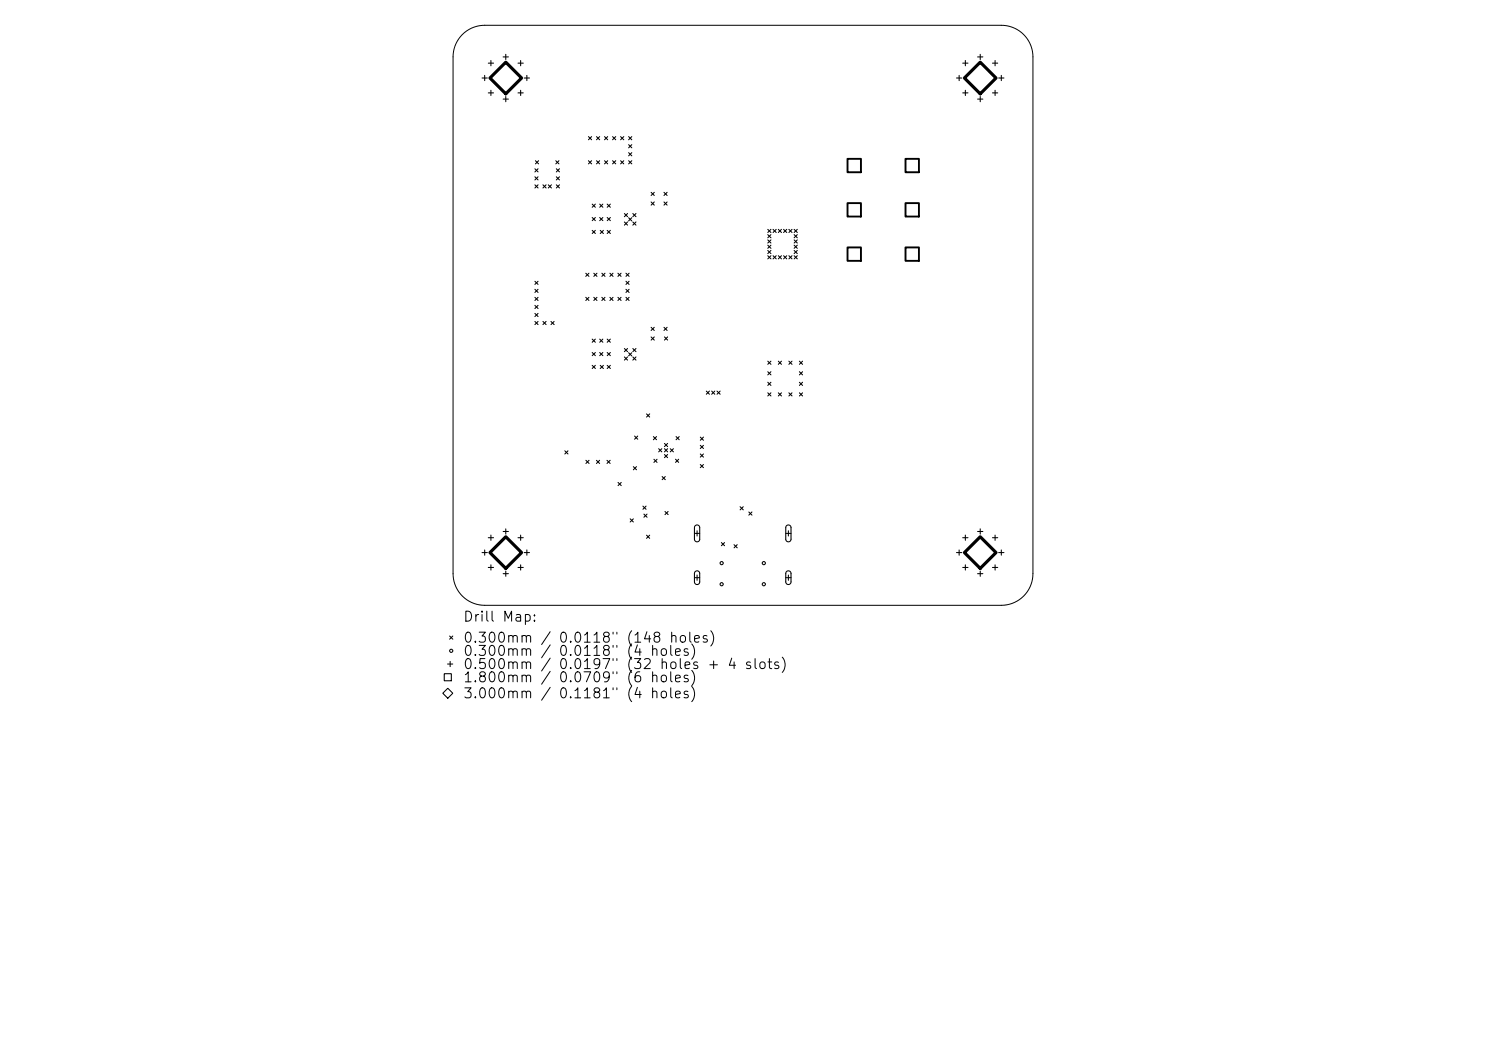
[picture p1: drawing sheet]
<svg xmlns="http://www.w3.org/2000/svg" width="297mm" height="210mm" viewBox="0 0 297 210" stroke-linecap="round" stroke-linejoin="round" font-family="sans-serif">
<defs><g id="words">
<g font-size="2">
<text x="92.4" y="124.7">Drill Map:</text>
<text x="92.4" y="128.9">0.300mm / 0.0118&quot; (148 holes)</text>
<text x="92.4" y="131.6">0.300mm</text>
<text x="111.5" y="131.6">0.0118&quot; (4</text>
<text x="92.4" y="134.2">0.500mm</text>
<text x="92.4" y="136.8">1.800mm / 0.0709&quot; (6 holes)</text>
<text x="111.5" y="134.2">0.0197&quot; (32 holes + 4 slots)</text>
<text x="92.4" y="140">3.000mm / 0.1181&quot; (4</text>
</g>
</g></defs>
<path d="M92.4 6.9a6.3 6.3 0 0 1 4.5-1.8h103.2a6.3 6.3 0 0 1 6.4 6.3v103.2a6.3 6.3 0 0 1-6.4 6.4h-103.2a6.3 6.3 0 0 1-6.3-6.4v-103.2a6.3 6.3 0 0 1 1.8-4.5z" fill="none" stroke="#000" stroke-width=".2"/>
<g fill="none" stroke="#000" stroke-width=".21">
<path d="M96.3 15.6h1.1M96.9 15.1v1M97.6 12.6h1M97.6 18.6h1M98.1 12.1v1M98.1 18v1.1M100.6 11.4h1M100.6 19.8h1M101.1 10.8v1.1M101.1 19.3v1M103.5 12.6h1.1M103.5 18.6h1.1"/>
<path d="M104.1 12.1v1M104.1 18v1.1M104.8 15.6h1M105.3 15.1v1M191.2 15.6h1M191.7 15.1v1M192.4 12.6h1.1M192.4 18.6h1.1M192.9 12.1v1M192.9 18v1.1M195.4 11.4h1M195.4 19.8h1"/>
<path d="M195.9 10.8v1.1M195.9 19.3v1M198.4 12.6h1M198.4 18.6h1M198.9 12.1v1M198.9 18v1.1M199.6 15.6h1.1M200.1 15.1v1M106.9 33.7l.6 .7M106.9 35.3l.6 .7M106.9 36.9l.6 .7M107 32.1l.6 .6"/>
<path d="M107.5 33.7l-.6 .7M107.5 35.3l-.6 .7M107.5 36.9l-.6 .7M107.6 32.1l-.6 .6M108.5 36.9l.6 .7M109.1 36.9l-.6 .7M109.6 36.9l.6 .7M110.2 36.9l-.6 .7M111.1 32.1l.6 .6M111.2 33.7l.6 .7M111.2 35.3l.6 .7M111.2 36.9l.6 .7"/>
<path d="M111.7 32.1l-.6 .6M111.8 35.3l-.6 .7M111.8 33.7l-.6 .7M111.8 36.9l-.6 .7M117.6 27.3l.6 .6M117.6 32.1l.6 .6M118.2 27.3l-.6 .6M118.2 32.1l-.6 .6M119.2 27.3l.7 .6M119.2 32.1l.7 .6M119.9 27.3l-.7 .6M119.9 32.1l-.7 .6"/>
<path d="M120.8 27.3l.7 .6M120.8 32.1l.7 .6M121.5 27.3l-.7 .6M121.5 32.1l-.7 .6M122.4 32.1l.7 .6M122.4 27.3l.7 .6M123.1 27.3l-.7 .6M123.1 32.1l-.7 .6M124 32.1l.7 .6M124 27.3l.7 .6M124.7 27.3l-.7 .6M124.7 32.1l-.7 .6"/>
<path d="M125.6 30.5l.7 .6M125.6 28.9l.7 .6M125.6 27.3l.7 .6M125.6 32.1l.7 .6M126.3 27.3l-.7 .6M126.3 28.9l-.7 .6M126.3 30.5l-.7 .6M126.3 32.1l-.7 .6M130.1 38.4l.7 .7M130.8 38.4l-.7 .7M132.7 38.4l.6 .7M133.3 38.4l-.6 .7"/>
<path d="M106.9 56.2l.6 .6M106.9 57.8l.6 .6M106.9 59.4l.6 .6M107.5 56.2l-.6 .6M107.5 57.8l-.6 .6M107.5 59.4l-.6 .6M117.1 54.6l.6 .6M117.1 59.4l.6 .6M117.7 54.6l-.6 .6M117.7 59.4l-.6 .6M118.4 43.5l.6 .6M118.4 40.8l.6 .6"/>
<path d="M118.4 46l.6 .7M118.7 54.6l.6 .6M118.7 59.4l.6 .6M119 40.8l-.6 .6M119 43.5l-.6 .6M119 46l-.6 .7M119.3 54.6l-.6 .6M119.3 59.4l-.6 .6M119.9 40.8l.6 .6M119.9 43.5l.6 .6M120 46l.6 .7M120.3 54.6l.6 .6"/>
<path d="M120.3 59.4l.6 .6M120.5 40.8l-.6 .6M120.5 43.5l-.6 .6M120.6 46l-.6 .7M120.9 54.6l-.6 .6M120.9 59.4l-.6 .6M121.4 40.8l.6 .6M121.4 43.5l.6 .6M121.4 46l.6 .7M121.9 59.4l.6 .6M121.9 54.6l.6 .6M122 40.8l-.6 .6"/>
<path d="M122 43.5l-.6 .6M122 46l-.6 .7M122.5 54.6l-.6 .6M122.5 59.4l-.6 .6M123.5 54.6l.6 .6M123.5 59.4l.6 .6M124.1 54.6l-.6 .6M124.1 59.4l-.6 .6M124.8 42.7l.6 .6M124.8 44.4l.6 .6M125.1 59.4l.6 .6M125.1 57.8l.6 .6"/>
<path d="M125.1 56.2l.6 .6M125.1 54.6l.6 .6M125.4 42.7l-.6 .6M125.4 44.4l-.6 .6M125.6 43.5l.7 .6M125.7 54.6l-.6 .6M125.7 56.2l-.6 .6M125.7 57.8l-.6 .6M125.7 59.4l-.6 .6M126.3 43.5l-.7 .6M126.5 44.4l.6 .6M126.5 42.7l.6 .6"/>
<path d="M127.1 42.7l-.6 .6M127.1 44.4l-.6 .6M130.1 40.4l.7 .6M130.8 40.4l-.7 .6M132.7 40.4l.6 .6M133.3 40.4l-.6 .6M153.5 45.8l.6 .7M153.5 46.9l.6 .6M153.5 47.9l.6 .7M153.5 49l.6 .6M153.5 50l.6 .7M153.5 51.1l.6 .6"/>
<path d="M154.1 45.8l-.6 .7M154.1 46.9l-.6 .6M154.1 47.9l-.6 .7M154.1 49l-.6 .6M154.1 50l-.6 .7M154.1 51.1l-.6 .6M154.5 51.1l.6 .6M154.5 45.8l.6 .7M155.1 45.8l-.6 .7M155.1 51.1l-.6 .6M155.6 51.1l.6 .6M155.6 45.8l.6 .7"/>
<path d="M156.2 45.8l-.6 .7M156.2 51.1l-.6 .6M156.6 51.1l.6 .6M156.6 45.8l.6 .7M157.2 45.8l-.6 .7M157.2 51.1l-.6 .6M157.7 51.1l.6 .6M157.7 45.8l.6 .7M158.3 45.8l-.6 .7M158.3 51.1l-.6 .6M158.7 51.1l.7 .6M158.7 50l.7 .7"/>
<path d="M158.7 49l.7 .6M158.7 47.9l.7 .7M158.7 46.9l.7 .6M158.7 45.8l.7 .7M159.4 45.8l-.7 .7M159.4 46.9l-.7 .6M159.4 47.9l-.7 .7M159.4 49l-.7 .6M159.4 50l-.7 .7M159.4 51.1l-.7 .6M106.9 61l.6 .6M106.9 62.6l.6 .7"/>
<path d="M106.9 64.2l.6 .7M107.5 61l-.6 .6M107.5 62.6l-.6 .7M107.5 64.2l-.6 .7M108.5 64.2l.6 .7M109.1 64.2l-.6 .7M110.1 64.2l.7 .7M110.8 64.2l-.7 .7M118.4 67.8l.6 .6M118.4 70.4l.6 .7M118.4 73l.6 .6M119 67.8l-.6 .6"/>
<path d="M119 70.4l-.6 .7M119 73l-.6 .6M119.9 67.8l.6 .6M119.9 70.4l.6 .7M120 73l.6 .6M120.5 67.8l-.6 .6M120.5 70.4l-.6 .7M120.6 73l-.6 .6M121.4 67.8l.6 .6M121.4 70.4l.6 .7M121.4 73l.6 .6M122 67.8l-.6 .6"/>
<path d="M122 70.4l-.6 .7M122 73l-.6 .6M124.8 69.6l.6 .7M124.8 71.3l.6 .7M125.4 69.6l-.6 .7M125.4 71.3l-.6 .7M125.6 70.5l.7 .6M126.3 70.5l-.7 .6M126.5 71.3l.6 .7M126.5 69.6l.6 .7M127.1 69.6l-.6 .7M127.1 71.3l-.6 .7"/>
<path d="M130.1 65.4l.7 .6M130.1 67.3l.7 .7M130.8 65.4l-.7 .6M130.8 67.3l-.7 .7M132.7 65.4l.6 .6M132.8 67.3l.6 .7M133.3 65.4l-.6 .6M133.4 67.3l-.6 .7M141.2 78.1l.6 .7M141.8 78.1l-.6 .7M142.2 78.1l.7 .7M142.9 78.1l-.7 .7"/>
<path d="M143.3 78.1l.6 .7M143.9 78.1l-.6 .7M153.5 74.3l.6 .6M153.5 72.2l.6 .6M153.5 76.4l.6 .6M153.5 78.5l.6 .6M154.1 72.2l-.6 .6M154.1 74.3l-.6 .6M154.1 76.4l-.6 .6M154.1 78.5l-.6 .6M155.6 78.5l.6 .6M155.6 72.2l.6 .6"/>
<path d="M156.2 72.2l-.6 .6M156.2 78.5l-.6 .6M157.7 78.5l.6 .6M157.7 72.2l.6 .6M158.3 78.5l-.6 .6M158.3 72.2l-.6 .6M159.8 78.5l.6 .6M159.8 74.3l.6 .6M159.8 72.2l.6 .6M159.8 76.4l.6 .6M160.4 76.4l-.6 .6M160.4 72.2l-.6 .6"/>
<path d="M160.4 74.3l-.6 .6M160.4 78.5l-.6 .6M112.9 90.1l.6 .6M113.5 90.1l-.6 .6M117.1 92l.6 .6M117.7 92l-.6 .6M119.2 92l.6 .6M119.8 92l-.6 .6M121.3 92l.6 .6M121.9 92l-.6 .6M123.5 96.4l.7 .6M124.2 96.4l-.7 .6"/>
<path d="M126.6 93.2l.6 .7M126.8 87.1l.7 .7M127.2 93.2l-.6 .7M127.5 87.1l-.7 .7M129.2 82.7l.7 .6M129.9 82.7l-.7 .6M130.6 87.2l.6 .7M130.7 91.8l.6 .6M131.2 87.2l-.6 .7M131.3 91.8l-.6 .6M131.6 89.7l.7 .6M132.3 89.7l-.7 .6"/>
<path d="M132.3 95.2l.7 .7M132.8 90.8l.6 .7M132.8 88.6l.6 .6M132.8 89.7l.6 .6M133 95.2l-.7 .7M133.4 89.7l-.6 .6M133.4 88.6l-.6 .6M133.4 90.8l-.6 .7M134 89.7l.6 .6M134.6 89.7l-.6 .6M135 91.8l.6 .6M135.1 87.2l.7 .7"/>
<path d="M135.6 91.8l-.6 .6M135.8 87.2l-.7 .7M140 90.7l.6 .6M140 89l.6 .6M140 87.3l.6 .7M140 92.8l.6 .7M140.6 87.3l-.6 .7M140.6 89l-.6 .6M140.6 90.7l-.6 .6M140.6 92.8l-.6 .7M96.3 110.4h1.1M96.9 109.9v1"/>
<path d="M97.6 107.4h1M97.6 113.4h1M98.1 106.9v1.1M98.1 112.9v1M100.6 106.2h1M100.6 114.6h1M101.1 105.7v1M101.1 114.1v1.1M103.5 107.4h1.1M103.5 113.4h1.1M104.1 106.9v1.1M104.1 112.9v1"/>
<path d="M104.8 110.4h1M105.3 109.9v1M126 103.7l.6 .6M126.6 103.7l-.6 .6M128.5 101.1l.6 .7M128.7 102.7l.6 .7M129.1 101.1l-.6 .7M129.2 106.9l.7 .7M129.3 102.7l-.6 .7M129.9 106.9l-.7 .7M132.9 102.2l.6 .6M133.5 102.2l-.6 .6"/>
<path d="M138.8 106.6h1.1M138.8 115.4h1.1M139 105l.5-.1 .3 .4v2.5l-.4 .5-.4-.1-.2-.4v-2.4zM139 114.2l.5-.1 .3 .4v1.9l-.4 .4-.4-.1-.2-.3v-1.9zM139.3 106.1v1M139.3 114.9v1.1M144.2 108.4l.6 .6M144.8 108.4l-.6 .6M146.7 108.8l.6 .7M147.3 108.8l-.6 .7M147.9 101.2l.7 .7M148.6 101.2l-.7 .7"/>
<path d="M149.7 102.3l.6 .6M150.3 102.3l-.6 .6M157 106.6h1.1M157 115.4h1.1M157.2 105l.6-.1 .3 .4v2.5l-.4 .5-.4-.1-.2-.4-.1-2.4zM157.2 114.2l.5-.1 .4 .4v1.9l-.4 .4-.4-.1-.2-.3-.1-1.9zM157.6 106.1v1M157.6 114.9v1.1M191.2 110.4h1M191.7 109.9v1M192.4 107.4h1.1M192.4 113.4h1.1"/>
<path d="M192.9 106.9v1.1M192.9 112.9v1M195.4 106.2h1M195.4 114.6h1M195.9 105.7v1M195.9 114.1v1.1M198.4 107.4h1M198.4 113.4h1M198.9 106.9v1.1M198.9 112.9v1M199.6 110.4h1.1M200.1 109.9v1"/>
<path d="M88.5 138.5l1-1 1 1-1 1zM88.8 134.6h1.4v1.4h-1.4zM89.4 132.7h1.1M89.9 127.1l.6 .6M90 132.2v1M90.5 127.1l-.6 .6"/>
<circle cx="144.2" cy="116.7" r=".32"/>
<circle cx="144.2" cy="112.5" r=".32"/>
<circle cx="152.7" cy="116.7" r=".32"/>
<circle cx="152.7" cy="112.5" r=".32"/>
<circle cx="90.2" cy="130" r=".32"/>
</g>
<path d="M169.4 31.7h2.7v2.7h-2.7zM181 31.7h2.7v2.7h-2.7zM169.4 40.6h2.7v2.7h-2.7zM169.4 49.4h2.7v2.7h-2.7zM181 40.6h2.7v2.7h-2.7zM181 49.4h2.7v2.7h-2.7z" fill="none" stroke="#000" stroke-width=".38"/>
<path d="M101.1 12.4l3.1 3.2-3.1 3.1-3.2-3.1zM195.9 12.4l3.2 3.2-3.2 3.1-3.1-3.1zM97.9 110.4l3.2-3.1 3.1 3.1-3.1 3.2zM195.9 107.3l3.2 3.1-3.2 3.2-3.1-3.2z" fill="none" stroke="#000" stroke-width=".63"/>
<use href="#words"/>
</svg>
